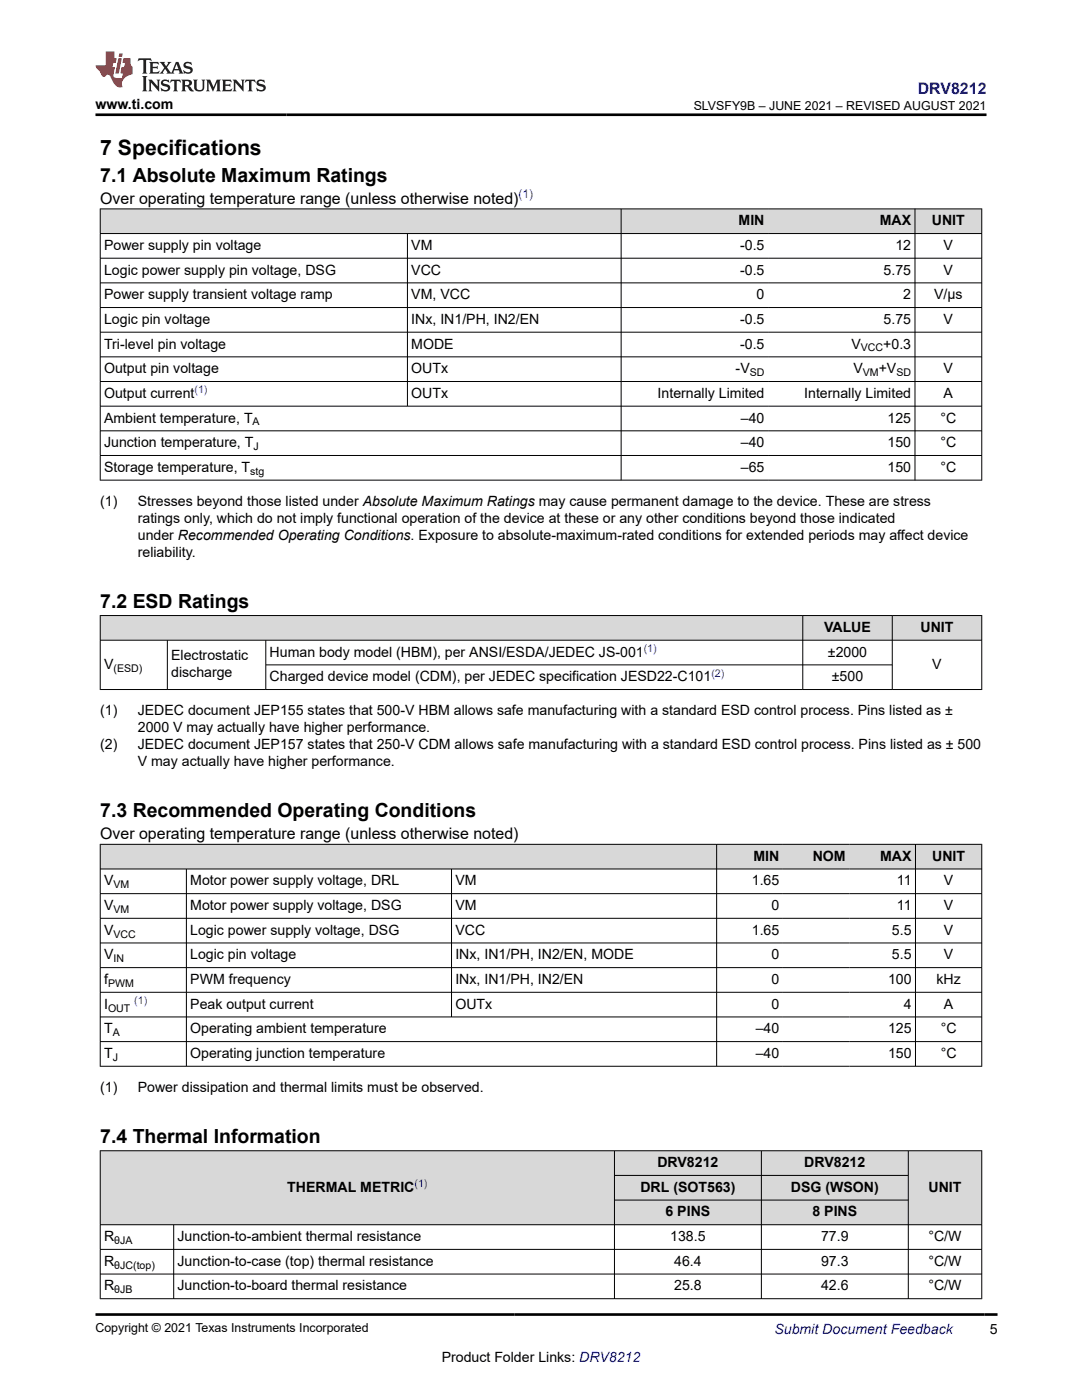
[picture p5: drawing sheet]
<svg xmlns="http://www.w3.org/2000/svg" width="216mm" height="279mm" viewBox="0 0 216 279" stroke-linecap="round" stroke-linejoin="round" font-family="sans-serif">
<defs><g id="words">
<text font-size="4.2" x="20" y="30.9">7 Specifications</text>
<g font-size="3.9">
<text x="20" y="36.3">7.1 Absolute Maximum Ratings</text>
<text x="20" y="121.3">7.2 ESD Ratings</text>
<text x="20" y="163.1">7.3 Recommended Operating Conditions</text>
<text x="20" y="228.1">7.4 Thermal Information</text>
</g>
<text font-size="3.2" fill="#00f" x="183.1" y="18.7">DRV8212</text>
<g font-size="3.2">
<text x="20" y="40.6">Over operating temperature range (unless otherwise noted)</text>
<text x="20" y="167.5">Over operating temperature range (unless otherwise noted)</text>
</g>
<g font-size="2.8">
<text x="19.1" y="21.8">www.ti.com</text>
<text x="147.4" y="45">MIN</text>
<text x="175.5" y="45">MAX</text>
<text x="185.9" y="45">UNIT</text>
<text x="20.8" y="49.9">Power supply pin voltage</text>
<text x="82.1" y="49.9">VM</text>
<text x="147.7" y="49.9">-0.5</text>
<text x="178.7" y="49.9">12</text>
<text x="188.3" y="49.9">V</text>
<text x="20.8" y="54.8">Logic power supply pin voltage, DSG</text>
<text x="20.8" y="59.7">Power supply transient voltage ramp</text>
<text x="82.1" y="54.8">VCC</text>
<text x="82.1" y="59.7">VM, VCC</text>
<text x="147.7" y="54.8">-0.5</text>
<text x="151" y="59.7">0</text>
<text x="176.3" y="54.8">5.75</text>
<text x="180.2" y="59.7">2</text>
<text x="186.4" y="59.7">V/µs</text>
<text x="188.3" y="54.8">V</text>
<text x="20.8" y="64.6">Logic pin voltage</text>
<text x="82.1" y="64.6">INx, IN1/PH, IN2/EN</text>
<text x="147.7" y="64.6">-0.5</text>
<text x="176.3" y="64.6">5.75</text>
<text x="188.3" y="64.6">V</text>
<text x="20.8" y="69.6">Tri-level pin voltage</text>
<text x="82.1" y="69.6">MODE</text>
<text x="147.7" y="69.6">-0.5</text>
<text x="169.9" y="69.6">V</text>
<text x="176.2" y="69.6">+0.3</text>
<text x="20.8" y="74.5">Output pin voltage</text>
<text x="82.1" y="74.5">OUTx</text>
<text x="146.8" y="74.5">-V</text>
<text x="170.3" y="74.5">V</text>
<text x="175.3" y="74.5">+V</text>
<text x="188.3" y="74.5">V</text>
<text x="20.8" y="79.4">Output current</text>
<text x="82.1" y="79.4">OUTx</text>
<text x="131.2" y="79.4">Internally Limited</text>
<text x="160.5" y="79.4">Internally Limited</text>
<text x="188.3" y="79.4">A</text>
<text x="20.8" y="84.3">Ambient temperature, T</text>
<text x="20.8" y="89.3">Junction temperature, T</text>
<text x="147.8" y="84.3">–40</text>
<text x="147.8" y="89.3">–40</text>
<text x="177.1" y="84.3">125</text>
<text x="177.1" y="89.3">150</text>
<text x="187.7" y="84.3">°C</text>
<text x="187.7" y="89.3">°C</text>
<text x="20.8" y="94.2">Storage temperature, T</text>
<text x="147.8" y="94.2">–65</text>
<text x="177.1" y="94.2">150</text>
<text x="187.7" y="94.2">°C</text>
<text x="20" y="101">(1)</text>
<text x="27.5" y="101">Stresses beyond those listed under Absolute Maximum Ratings may cause permanent damage to the device. These are stress</text>
<text x="27.5" y="104.4">ratings only, which do not imply functional operation of the device at these or any other conditions beyond those indicated</text>
<text x="27.5" y="107.7">under Recommended Operating Conditions. Exposure to absolute-maximum-rated conditions for extended periods may affect device</text>
<text x="27.5" y="111.1">reliability.</text>
<text x="34.2" y="131.8">Electrostatic</text>
<text x="53.8" y="131">Human body model (HBM), per ANSI/ESDA/JEDEC JS-001</text>
<text x="164.4" y="126.1">VALUE</text>
<text x="165.2" y="131">±2000</text>
<text x="183.7" y="126.1">UNIT</text>
<text x="20.8" y="133.5">V</text>
<text x="34.2" y="135.2">discharge</text>
<text x="53.8" y="136">Charged device model (CDM), per JEDEC specification JESD22-C101</text>
<text x="166" y="136">±500</text>
<text x="186" y="133.5">V</text>
<text x="20" y="142.8">(1)</text>
<text x="27.5" y="142.8">JEDEC document JEP155 states that 500-V HBM allows safe manufacturing with a standard ESD control process. Pins listed as ±</text>
<text x="20" y="149.5">(2)</text>
<text x="27.5" y="146.1">2000 V may actually have higher performance.</text>
<text x="27.5" y="149.5">JEDEC document JEP157 states that 250-V CDM allows safe manufacturing with a standard ESD control process. Pins listed as ± 500</text>
<text x="27.5" y="152.9">V may actually have higher performance.</text>
<text x="150.3" y="171.8">MIN</text>
<text x="162.2" y="171.8">NOM</text>
<text x="175.6" y="171.8">MAX</text>
<text x="186" y="171.8">UNIT</text>
<text x="20.8" y="176.7">V</text>
<text x="38" y="176.7">Motor power supply voltage, DRL</text>
<text x="90.9" y="176.7">VM</text>
<text x="150" y="176.7">1.65</text>
<text x="179" y="176.7">11</text>
<text x="188.3" y="176.7">V</text>
<text x="20.8" y="181.6">V</text>
<text x="38" y="181.6">Motor power supply voltage, DSG</text>
<text x="90.9" y="181.6">VM</text>
<text x="153.9" y="181.6">0</text>
<text x="179" y="181.6">11</text>
<text x="188.3" y="181.6">V</text>
<text x="20.8" y="186.5">V</text>
<text x="20.8" y="191.5">V</text>
<text x="38" y="186.5">Logic power supply voltage, DSG</text>
<text x="38" y="191.5">Logic pin voltage</text>
<text x="90.9" y="186.5">VCC</text>
<text x="90.9" y="191.5">INx, IN1/PH, IN2/EN, MODE</text>
<text x="150" y="186.5">1.65</text>
<text x="153.9" y="191.5">0</text>
<text x="178" y="186.5">5.5</text>
<text x="178" y="191.5">5.5</text>
<text x="188.3" y="186.5">V</text>
<text x="188.3" y="191.5">V</text>
<text x="20.8" y="196.4">f</text>
<text x="38" y="196.4">PWM frequency</text>
<text x="90.9" y="196.4">INx, IN1/PH, IN2/EN</text>
<text x="153.9" y="196.4">0</text>
<text x="177.2" y="196.4">100</text>
<text x="186.9" y="196.4">kHz</text>
<text x="20.8" y="201.3">I</text>
<text x="38" y="201.3">Peak output current</text>
<text x="90.9" y="201.3">OUTx</text>
<text x="153.9" y="201.3">0</text>
<text x="180.3" y="201.3">4</text>
<text x="188.3" y="201.3">A</text>
<text x="20.8" y="206.2">T</text>
<text x="38" y="206.2">Operating ambient temperature</text>
<text x="150.8" y="206.2">–40</text>
<text x="177.2" y="206.2">125</text>
<text x="187.7" y="206.2">°C</text>
<text x="20.8" y="211.1">T</text>
<text x="38" y="211.1">Operating junction temperature</text>
<text x="150.8" y="211.1">–40</text>
<text x="177.2" y="211.1">150</text>
<text x="187.7" y="211.1">°C</text>
<text x="20" y="217.9">(1)</text>
<text x="27.5" y="217.9">Power dissipation and thermal limits must be observed.</text>
<text x="131.2" y="232.9">DRV8212</text>
<text x="160.5" y="232.9">DRV8212</text>
<text x="57.3" y="237.9">THERMAL METRIC</text>
<text x="127.8" y="237.9">DRL (SOT563)</text>
<text x="157.8" y="237.9">DSG (WSON)</text>
<text x="185.3" y="237.9">UNIT</text>
<text x="132.8" y="242.8">6 PINS</text>
<text x="162.1" y="242.8">8 PINS</text>
<text x="20.8" y="247.7">R</text>
<text x="35.4" y="247.7">Junction-to-ambient thermal resistance</text>
<text x="133.7" y="247.7">138.5</text>
<text x="163.8" y="247.7">77.9</text>
<text x="185.3" y="247.7">°C/W</text>
<text x="20.8" y="252.6">R</text>
<text x="20.8" y="257.5">R</text>
<text x="35.4" y="252.6">Junction-to-case (top) thermal resistance</text>
<text x="35.4" y="257.5">Junction-to-board thermal resistance</text>
<text x="134.5" y="252.6">46.4</text>
<text x="134.5" y="257.5">25.8</text>
<text x="163.8" y="252.6">97.3</text>
<text x="163.8" y="257.5">42.6</text>
<text x="185.3" y="252.6">°C/W</text>
<text x="185.3" y="257.5">°C/W</text>
<text x="197.5" y="266.1">5</text>
<text x="88.1" y="271.7">Product Folder Links: DRV8212</text>
</g>
<text font-size="2.8" fill="#00f" x="154.5" y="266.2">Submit Document Feedback</text>
<g font-size="2.5">
<text x="138.4" y="21.9">SLVSFY9B – JUNE 2021 – REVISED AUGUST 2021</text>
<text x="19.1" y="265.9">Copyright © 2021 Texas Instruments Incorporated</text>
</g>
<text font-size="2.4" fill="#00f" x="103.5" y="39.6">(1)</text>
<g font-size="2.1">
<text x="171.8" y="70.1">VCC</text>
<text x="149.6" y="75.1">SD</text>
<text x="172.2" y="75.1">VM</text>
<text x="178.9" y="75.1">SD</text>
<text x="50.4" y="84.9">A</text>
<text x="50.6" y="89.8">J</text>
<text x="49.9" y="94.7">stg</text>
<text x="22.6" y="134.1">(ESD)</text>
<text x="22.6" y="177.3">VM</text>
<text x="22.6" y="182.2">VM</text>
<text x="22.6" y="187.1">VCC</text>
<text x="21.6" y="196.9">PWM</text>
<text x="22.6" y="192">IN</text>
<text x="21.6" y="201.9">OUT</text>
<text x="22.5" y="206.8">A</text>
<text x="22.5" y="211.7">J</text>
<text x="22.8" y="248.3">θJA</text>
<text x="22.8" y="253.2">θJC(top)</text>
<text x="22.8" y="258.1">θJB</text>
</g>
<g font-size="2.1" fill="#00f">
<text x="38.8" y="78.5">(1)</text>
<text x="128.5" y="130.1">(1)</text>
<text x="142" y="135">(2)</text>
<text x="26.8" y="200.4">(1)</text>
<text x="82.7" y="236.9">(1)</text>
</g>
</g></defs>
<g fill="#d8d8d8">
<path d="M20 41.7h175.9v4.9h-175.9z" fill-rule="evenodd"/>
<path d="M20.1 41.8h103.8v4.7h-103.8z" fill-rule="evenodd"/>
<path d="M124 41.8h29.3v4.7h-29.3z" fill-rule="evenodd"/>
<path d="M153.3 41.8h29.2v4.7h-29.2z" fill-rule="evenodd"/>
<path d="M182.6 41.8h13.2v4.7h-13.2z" fill-rule="evenodd"/>
</g>
<g fill="none" stroke="#000" stroke-width=".2">
<path d="M19.9 41.7h176.1M19.9 46.6h176.1M19.9 51.5h176.1M19.9 56.5h176.1M20 41.6v54.3M81.3 46.6v34.5M123.9 41.6v54.3M182.6 41.6v54.3M195.9 41.6v54.3M19.9 61.4h176.1M19.9 66.3h176.1M19.9 71.2h176.1"/>
<path d="M19.9 76.1h176.1M19.9 81.1h176.1M19.9 86h176.1M19.9 90.9h176.1M19.9 95.8h176.1"/>
</g>
<g fill="#d8d8d8">
<path d="M20 122.8h175.9v5h-175.9z" fill-rule="evenodd"/>
<path d="M20.1 122.9h140v4.8h-140z" fill-rule="evenodd"/>
<path d="M160.2 122.9h17.8v4.8h-17.8z" fill-rule="evenodd"/>
<path d="M178.1 122.9h17.7v4.8h-17.7z" fill-rule="evenodd"/>
</g>
<path d="M19.9 122.8h176.1M19.9 127.8h176.1M19.9 137.6h176.1M20 122.8v14.9M33.4 127.8v9.9M53 127.8v9.9M53 132.7h125.1M160.2 122.8v14.9M178 122.8v14.9M195.9 122.8v14.9" fill="none" stroke="#000" stroke-width=".2"/>
<g fill="#d8d8d8">
<path d="M20 168.5h175.9v4.9h-175.9z" fill-rule="evenodd"/>
<path d="M20.1 168.6h122.8v4.8h-122.8z" fill-rule="evenodd"/>
<path d="M143.1 168.6h13.1v4.8h-13.1z" fill-rule="evenodd"/>
<path d="M156.2 168.6h13.2v4.8h-13.2z" fill-rule="evenodd"/>
<path d="M169.4 168.6h13.2v4.8h-13.2z" fill-rule="evenodd"/>
<path d="M182.7 168.6h13.1v4.8h-13.1z" fill-rule="evenodd"/>
</g>
<g fill="none" stroke="#000" stroke-width=".2">
<path d="M19.9 168.5h176.1M19.9 173.4h176.1M19.9 178.3h176.1M20 168.4v44.5M37.2 173.4v39.5M90.1 173.4v29.6M143 168.4v44.5M182.7 168.4v44.5M195.9 168.4v44.5M19.9 183.3h176.1M19.9 188.2h176.1M19.9 193.1h176.1"/>
<path d="M19.9 198h176.1M19.9 203h176.1M19.9 207.9h176.1M19.9 212.8h176.1"/>
</g>
<g fill="#d8d8d8">
<path d="M20 229.7h175.9v4.9h-175.9z" fill-rule="evenodd"/>
<path d="M20.1 229.7h102.4v14.7h-102.4z" fill-rule="evenodd"/>
<path d="M122.7 229.7h29.2v4.8h-29.2z" fill-rule="evenodd"/>
<path d="M152 229.7h29.2v4.8h-29.2z" fill-rule="evenodd"/>
<path d="M181.3 229.7h14.5v14.7h-14.5z" fill-rule="evenodd"/>
<path d="M122.7 234.6h29.2v4.8h-29.2z" fill-rule="evenodd"/>
<path d="M152 234.6h29.2v4.8h-29.2z" fill-rule="evenodd"/>
<path d="M122.7 239.6h29.2v4.8h-29.2z" fill-rule="evenodd"/>
<path d="M152 239.6h29.2v4.8h-29.2z" fill-rule="evenodd"/>
</g>
<g fill="none" stroke="#000" stroke-width=".2">
<path d="M19.9 229.7h176.1M20 229.6v29.6M122.6 229.6v29.6M122.6 234.6h58.7M122.6 239.5h58.7M151.9 229.6v29.6M181.2 229.6v29.6M195.9 229.6v29.6M19.9 244.4h176.1M19.9 249.3h176.1M19.9 254.3h176.1M19.9 259.2h176.1"/>
<path d="M34.7 244.4v14.8"/>
</g>
<path d="M27.7 11.6l-.2 .6 .5-.2h.6v.1v2.2l-.2 .4h1l-.2-.4v-2.2v-.1h.5l.5 .2-.1-.6zM29.8 12.4l.2 .3v1.6l-.2 .4h1.9l.1-.6a1.08 1.08 0 0 1-1.3 .2v-.7h.6l.4 .2v-.7l-.4 .2h-.6v-.5l.2-.2a1 1 0 0 1 1 .3l-.1-.5zM31.8 12.4l1 1.1-1 1.2h.9l-.2-.2 .4-.8 .5 .8-.2 .2h1.6l-.2-.2 .1-.5h1l.1 .5-.1 .2h.9l-.2-.4-.8-1.9h-.5l-1 2.1-.8-1.1 .9-1h-.8l.2 .2-.5 .6-.3-.6 .1-.2zM35.2 12.8l.4 1h-.8zM36.8 12.5a.65 .65 0 0 0-.2 .7 .65 .65 0 0 0 .6 .5l.7 .1 .1 .3a.79 .79 0 0 1-.7 .4 .79 .79 0 0 1-.7-.5l.1 .7 .2-.1a.93 .93 0 0 0 1.1 0 .93 .93 0 0 0 .4-.9 1.46 1.46 0 0 0-1.2-.6l-.1-.3a1.09 1.09 0 0 1 1.2 .2l-.2-.6-.1 .1-.6-.2zM28.4 15.2l.2 .4v2.2l-.2 .4h1l-.2-.4v-2.2l.2-.4zM29.6 15.9l.2 .4v1.5l-.2 .4h.8l-.3-.4v-1.3l1.7 1.8v-2l.2-.4h-.8l.2 .2 .1 1.1-1.2-1.3zM32.3 16a.65 .65 0 0 0-.2 .8 .65 .65 0 0 0 .7 .4l.6 .2 .1 .2a.79 .79 0 0 1-.7 .4 .79 .79 0 0 1-.7-.5l.1 .7 .2-.1a.93 .93 0 0 0 1.1 .1 .93 .93 0 0 0 .4-1 1.46 1.46 0 0 0-1.2-.5l-.1-.4a1.09 1.09 0 0 1 1.2 .2l-.2-.6-.1 .1-.6-.1zM34.1 15.9l-.1 .6a.63 .63 0 0 1 .7-.3l.1 1.6-.3 .4h1l-.2-.4v-1.6a.66 .66 0 0 1 .8 .3l-.1-.6zM36.2 15.9l.2 .4v1.5l-.2 .4h.9l-.2-.2v-.7h.5l.1 .2a.79 .79 0 0 0 1.2 .6l-1-.9a.61 .61 0 0 0 .6-.6 .61 .61 0 0 0-.5-.7zM36.9 16.2h.2a.47 .47 0 0 1 .5 .1 .47 .47 0 0 1 .1 .5l-.2 .1-.6 .1zM38.5 15.9l.2 .2a2.27 2.27 0 0 0 .4 2 1.04 1.04 0 0 0 1.7-.7v-1.3l.2-.2h-.8l.2 .4v1.1a.6 .6 0 0 1-.6 .6 .6 .6 0 0 1-.6-.6v-1.1l.3-.4zM41.1 15.9l.2 .4v1.5l-.2 .4h.7l-.2-.4v-1.4l.9 1.9 .8-1.9v1.4l-.2 .4h1l-.3-.4v-1.5l.3-.4h-.8l-.7 1.5-.7-1.5zM44.3 15.9l.2 .4v1.5l-.2 .4h1.9l.1-.6a1.09 1.09 0 0 1-1.3 .2v-.7h.6l.4 .2v-.6l-.4 .2h-.6v-.6l.2-.1a1.01 1.01 0 0 1 1 .3l-.1-.6zM46.4 15.9l.3 .4v1.5l-.3 .4h.8l-.2-.4v-1.3l1.6 1.8v-2l.2-.4h-.7l.2 .2v1.1l-1.2-1.3zM49 15.9l-.1 .6a.63 .63 0 0 1 .8-.3v1.6l-.3 .4h1l-.2-.4v-1.6a.66 .66 0 0 1 .8 .3l-.1-.6zM51.4 16a.65 .65 0 0 0-.2 .8 .65 .65 0 0 0 .6 .4l.6 .2 .2 .2a.79 .79 0 0 1-.8 .4 .79 .79 0 0 1-.6-.5l.1 .7 .2-.1a.93 .93 0 0 0 1 .1 .93 .93 0 0 0 .5-1 1.46 1.46 0 0 0-1.3-.5l-.1-.4a1.09 1.09 0 0 1 1.3 .2l-.2-.6-.2 .1-.5-.1z" fill="#231f20"/>
<path d="M21.1 10.3v2.7h-2.1l.1 .4 .9 1a.95 .95 0 0 0 .9 .9 .59 .59 0 0 1 .6-.4 .59 .59 0 0 1 .5 .3l.4 .8a1.59 1.59 0 0 0 2.1 1.4 1.61 1.61 0 0 1 1-2.3l1-.3-.1-1.5a1.59 1.59 0 0 1-.4-1.7h-1.4l-.2 .9h.5l-.1 .9h-.5l-.2 .9v.3l.4 .1-.2 .9h-.6a.73 .73 0 0 1-1.1-.7l.3-1.5h-.5l.2-.9h.5l.2-.9h-.5v-1.3zM23.6 11.6l-.6 3.1h.7l.6-3.1zM23.8 10.7l-.1 .6h.7l.1-.6z" fill="#ed1c24"/>
<path d="M19.1 22.9h177.8M19.1 262.3h179.9" fill="none" stroke="#000" stroke-width=".53"/>
<use href="#words"/>
</svg>
